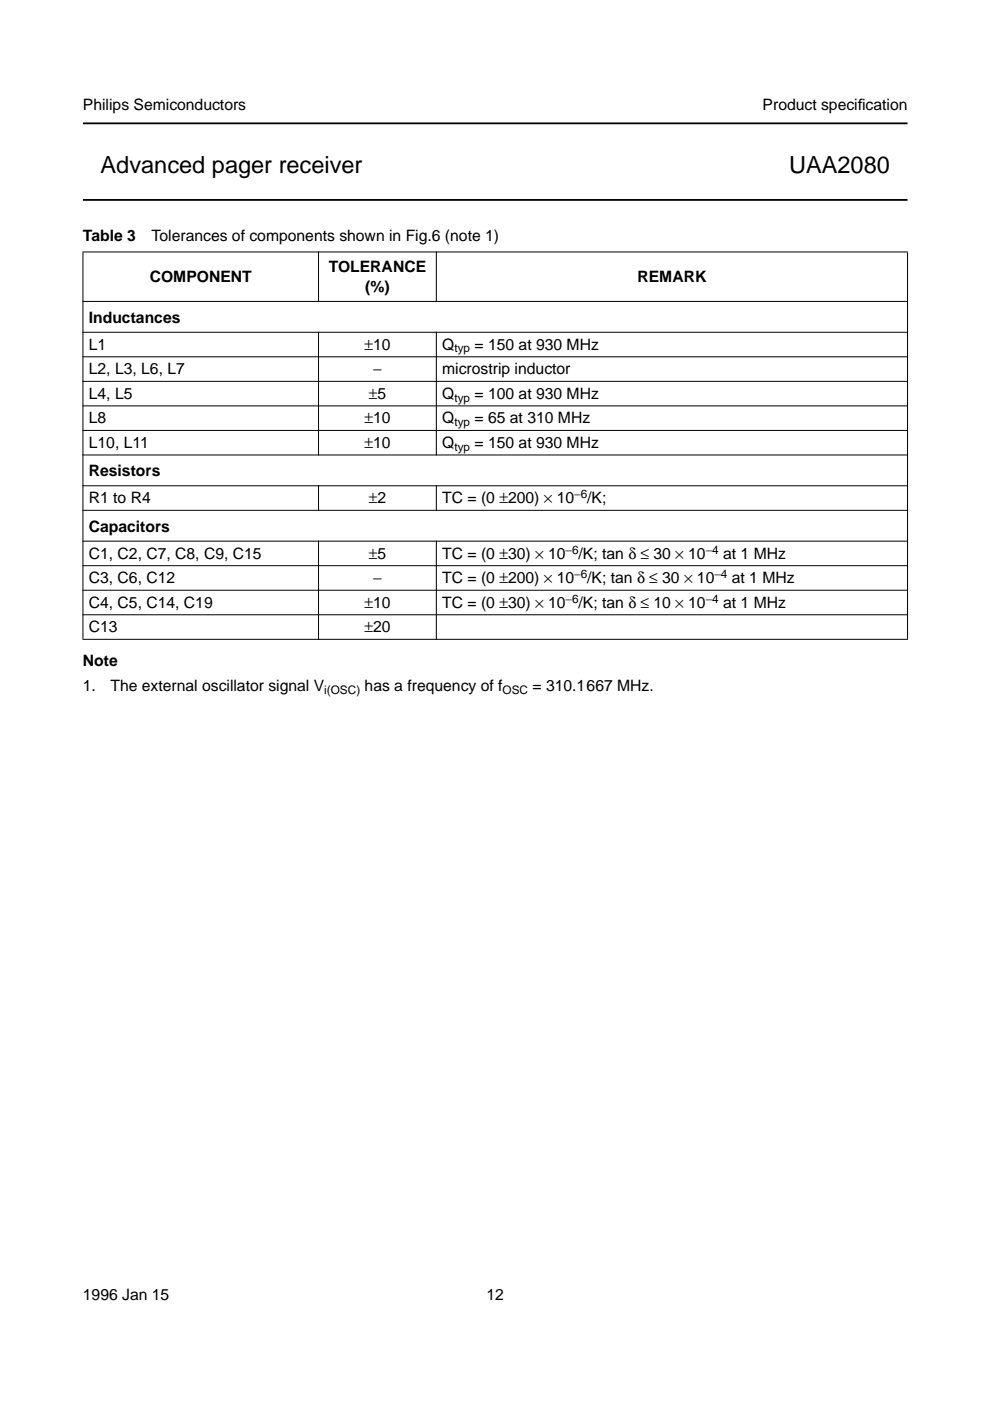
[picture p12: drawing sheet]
<svg xmlns="http://www.w3.org/2000/svg" width="210mm" height="297mm" viewBox="0 0 210 297" stroke-linecap="round" stroke-linejoin="round" font-family="sans-serif">
<defs><g id="words">
<g font-size="5">
<text x="21.3" y="36.6">Advanced pager receiver</text>
<text x="167.3" y="36.6">UAA2080</text>
</g>
<g font-size="3.3">
<text x="17.6" y="23.4">Philips Semiconductors</text>
<text x="161.7" y="23.4">Product specif</text>
<text x="181.9" y="23.4">ication</text>
<text x="17.6" y="51.1">Table 3</text>
<text x="32.2" y="51.1">Tolerances of components shown in Fig.6 (note 1)</text>
<text x="31.7" y="59.8">COMPONENT</text>
<text x="69.7" y="57.7">TOLERANCE</text>
<text x="135.2" y="59.8">REMARK</text>
<text x="77.4" y="61.9">(%)</text>
<text x="18.8" y="68.4">Inductances</text>
<text x="18.8" y="74.1">L1</text>
<text x="77.3" y="74.1">±10</text>
<text x="93.8" y="74.1">Q</text>
<text x="100.6" y="74.1">= 150 at 930 MHz</text>
<text x="18.8" y="79.3">L2, L3, L6, L7</text>
<text x="79.1" y="79.3">−</text>
<text x="93.8" y="79.3">microstrip inductor</text>
<text x="18.8" y="84.5">L4, L5</text>
<text x="18.8" y="89.7">L8</text>
<text x="77.3" y="89.7">±10</text>
<text x="78.2" y="84.5">±5</text>
<text x="93.8" y="89.7">Q</text>
<text x="93.8" y="84.5">Q</text>
<text x="100.6" y="84.5">= 100 at 930 MHz</text>
<text x="100.6" y="89.7">= 65 at 310 MHz</text>
<text x="18.8" y="94.9">L10, L11</text>
<text x="77.3" y="94.9">±10</text>
<text x="93.8" y="94.9">Q</text>
<text x="100.6" y="94.9">= 150 at 930 MHz</text>
<text x="18.8" y="101">Resistors</text>
<text x="18.8" y="106.7">R1 to R4</text>
<text x="78.2" y="106.7">±2</text>
<text x="93.8" y="106.7">TC = (0 ±200) × 10</text>
<text x="124.5" y="106.7">/K;</text>
<text x="18.8" y="112.7">Capacitors</text>
<text x="18.8" y="118.4">C1, C2, C7, C8, C9, C15</text>
<text x="78.2" y="118.4">±5</text>
<text x="93.8" y="118.4">TC = (0 ±30) × 10</text>
<text x="122.7" y="118.4">/K; tan δ ≤ 30 × 10</text>
<text x="153.3" y="118.4">at 1 MHz</text>
<text x="18.8" y="123.6">C3, C6, C12</text>
<text x="79.1" y="123.6">−</text>
<text x="93.8" y="123.6">TC = (0 ±200) × 10</text>
<text x="124.5" y="123.6">/K; tan δ ≤ 30 × 10</text>
<text x="155.2" y="123.6">at 1 MHz</text>
<text x="18.8" y="128.8">C4, C5, C14, C19</text>
<text x="77.3" y="128.8">±10</text>
<text x="93.8" y="128.8">TC = (0 ±30) × 10</text>
<text x="122.7" y="128.8">/K; tan δ ≤ 10 × 10</text>
<text x="153.3" y="128.8">at 1 MHz</text>
<text x="18.8" y="134">C13</text>
<text x="77.3" y="134">±20</text>
<text x="17.6" y="141.1">Note</text>
<text x="17.6" y="146.5">1.</text>
<text x="23.4" y="146.5">The external oscillator signal V</text>
<text x="77.3" y="146.5">has a frequency of f</text>
<text x="112.9" y="146.5">= 310.1667 MHz.</text>
<text x="17.6" y="275.6">1996 Jan 15</text>
<text x="103.2" y="275.6">12</text>
</g>
<g font-size="2.5">
<text x="96.4" y="74.7">typ</text>
<text x="96.4" y="85.1">typ</text>
<text x="96.4" y="90.3">typ</text>
<text x="96.4" y="95.5">typ</text>
<text x="121.8" y="105.7">−6</text>
<text x="119.9" y="117.4">−6</text>
<text x="149.6" y="117.4">−4</text>
<text x="121.8" y="122.6">−6</text>
<text x="151.5" y="122.6">−4</text>
<text x="119.9" y="127.8">−6</text>
<text x="149.6" y="127.8">−4</text>
<text x="68.8" y="147.1">i(OSC)</text>
<text x="106.6" y="147.1">OSC</text>
</g>
</g></defs>
<path d="M17.6 26.2h174.8M17.6 42.4h174.8" fill="none" stroke="#000" stroke-width=".38"/>
<g fill="#000" stroke="#000" stroke-width=".21">
<path d="M17.5 53.4h175zM67.5 53.3v10.7zM92.5 53.3v10.7zM17.5 63.9h175zM17.5 70.4h175zM17.5 75.7h175zM67.5 70.3v26.3zM92.5 70.3v26.3zM17.5 80.9h175zM17.5 86.1h175zM17.5 91.3h175zM17.5 96.5h175z"/>
<path d="M67.5 102.9v5.4zM92.5 102.9v5.4zM17.5 103h175zM17.5 108.2h175zM17.5 114.7h175zM17.5 119.9h175zM17.6 53.5v81.9zM67.5 114.6v21.1zM92.5 114.6v21.1zM192.4 53.5v81.9zM17.5 125.1h175zM17.5 130.3h175z"/>
<path d="M17.5 135.5h175z"/>
</g>
<use href="#words"/>
</svg>
